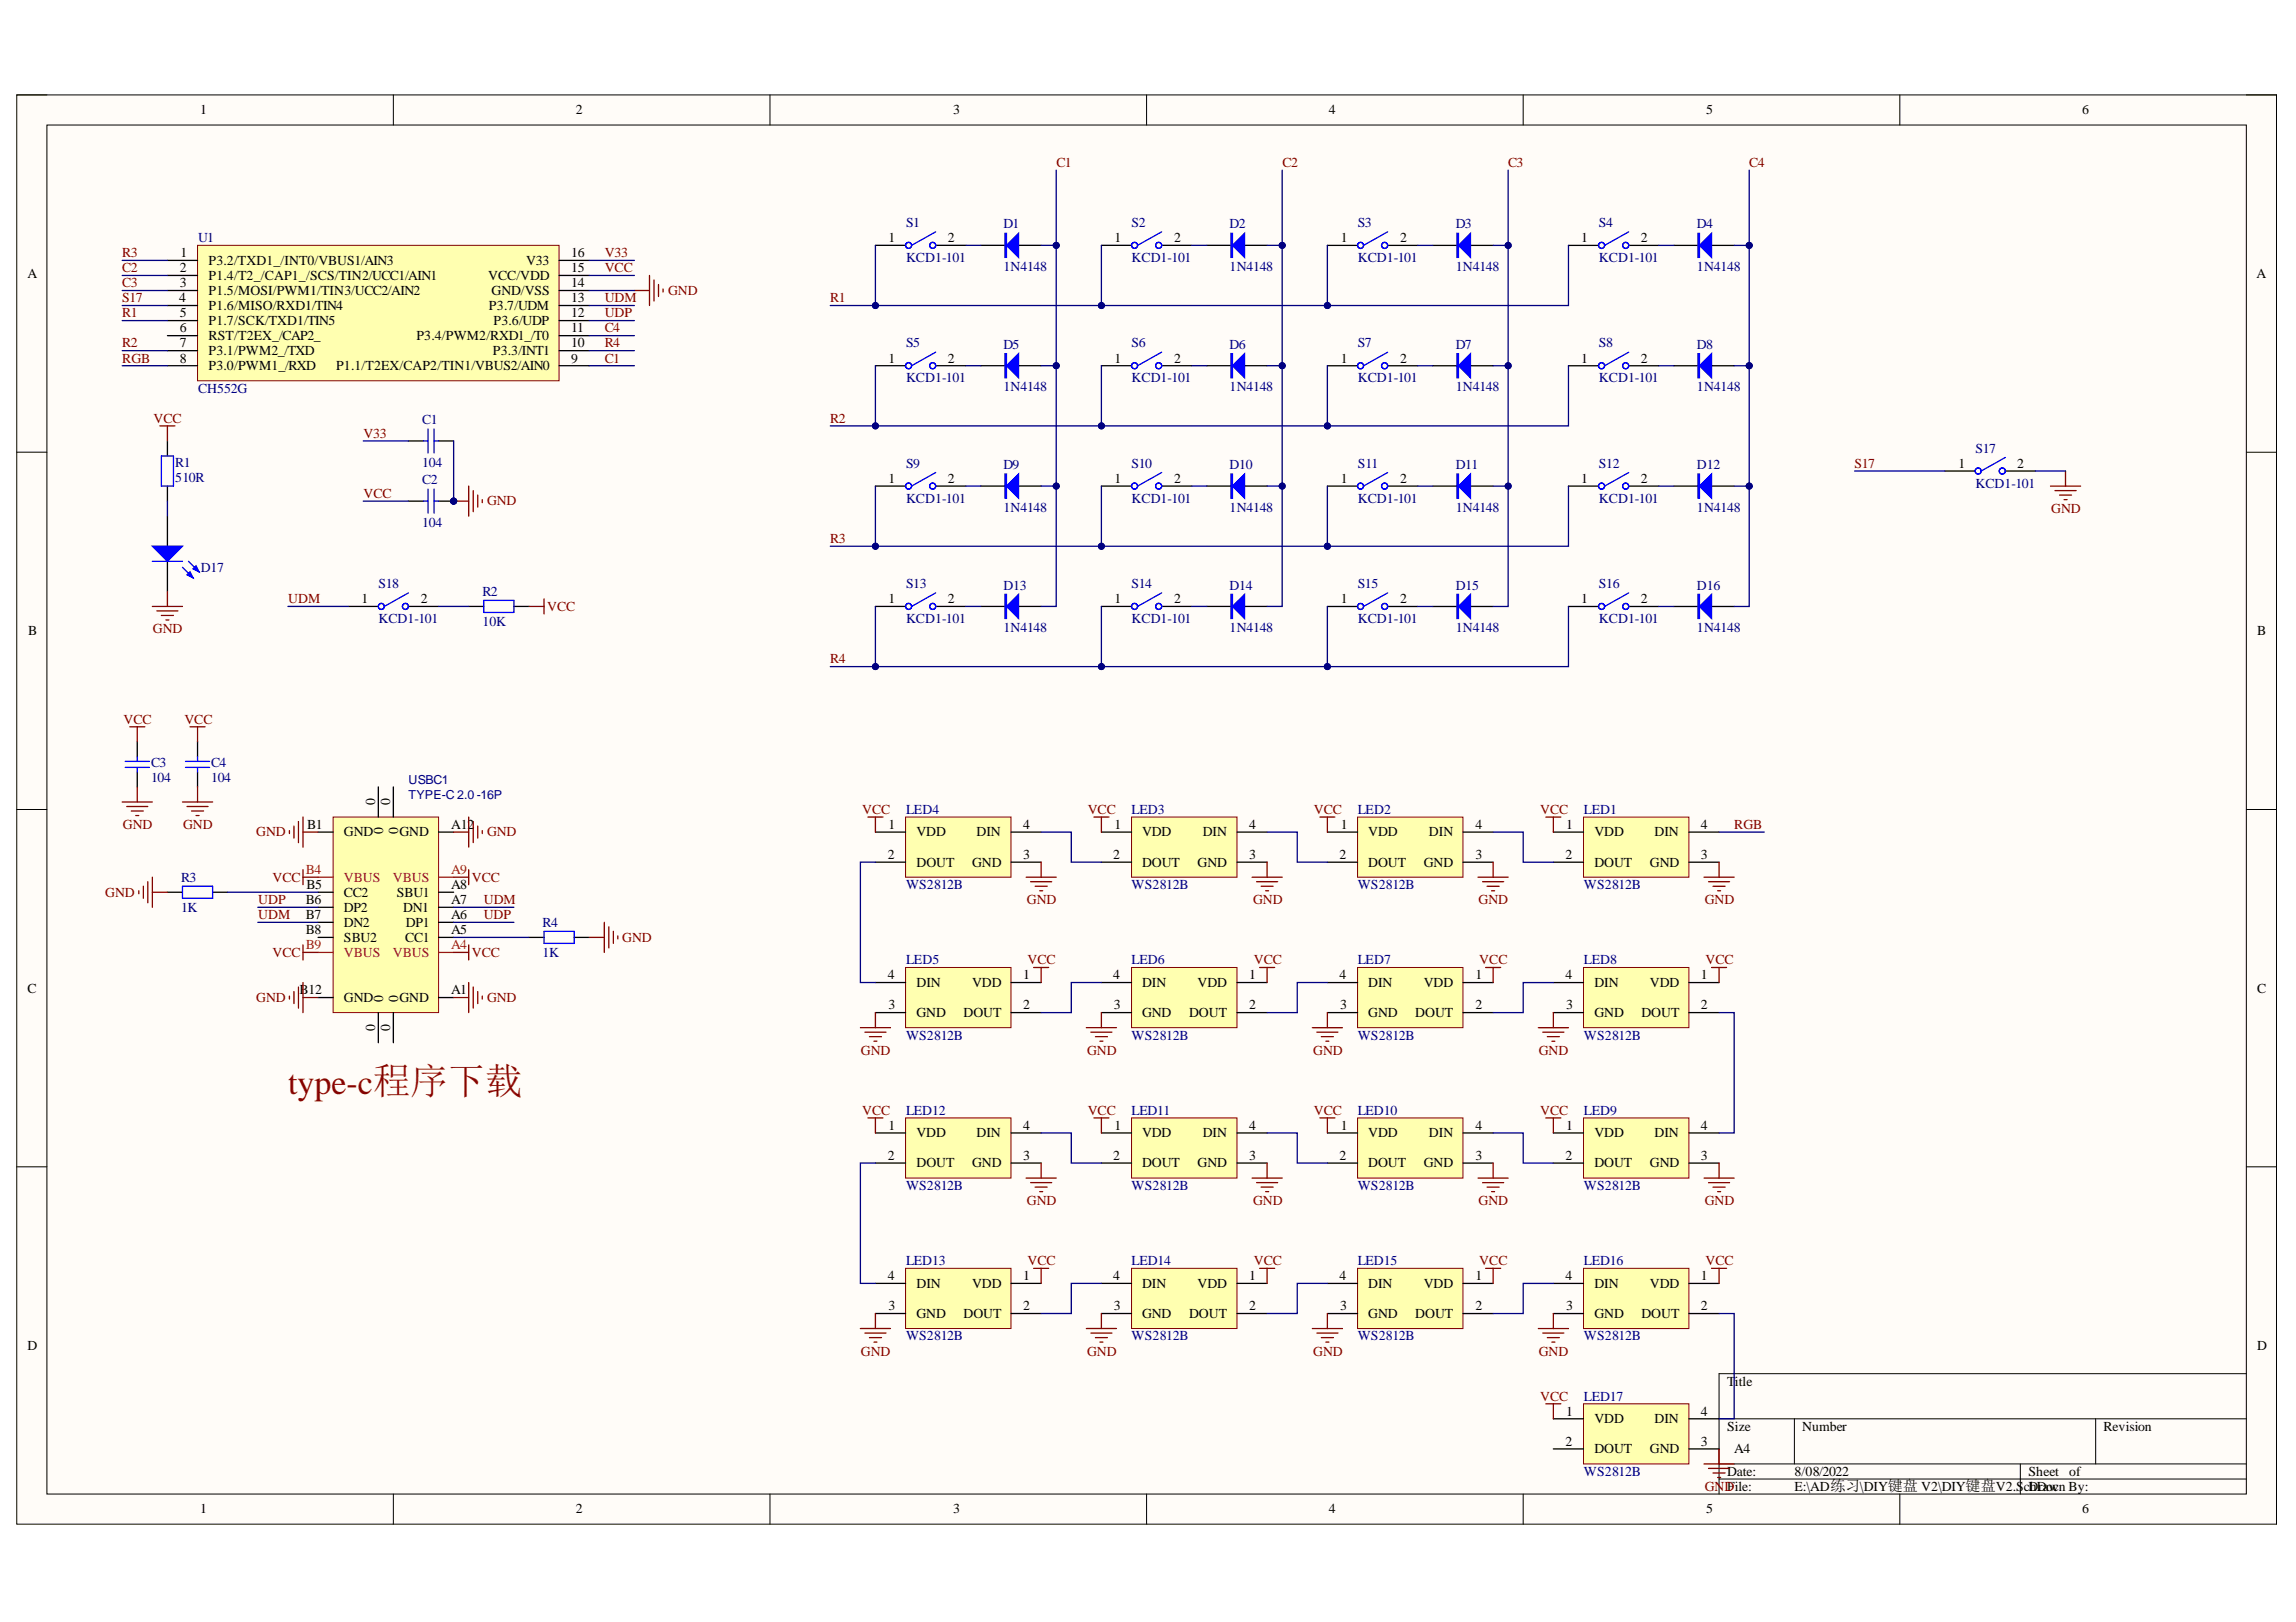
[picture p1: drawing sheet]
<svg xmlns="http://www.w3.org/2000/svg" width="297mm" height="210mm" viewBox="0 0 297 210" stroke-linecap="round" stroke-linejoin="round" font-family="sans-serif">
<defs><g id="words">
<text font-size="4.4" fill="#980000" x="37.3" y="141.6">type-c程序下载</text>
<g font-size="1.8">
<text x="25.9" y="14.8">1</text>
<text x="74.5" y="14.8">2</text>
<text x="123.3" y="14.8">3</text>
<text x="171.9" y="14.8">4</text>
<text x="220.7" y="14.8">5</text>
<text x="269.4" y="14.8">6</text>
<text x="3.6" y="36">A</text>
<text x="23.3" y="35.2">2</text>
<text x="23.3" y="33.3">1</text>
<text x="27" y="34.3">P3.2/TXD1_/INT0/VBUS1/AIN3</text>
<text x="68.1" y="34.3">V33</text>
<text x="73.9" y="35.2">15</text>
<text x="73.9" y="33.3">16</text>
<text x="114.9" y="31.3">1</text>
<text x="122.6" y="31.3">2</text>
<text x="144.2" y="31.3">1</text>
<text x="151.9" y="31.3">2</text>
<text x="173.5" y="31.3">1</text>
<text x="181.1" y="31.3">2</text>
<text x="204.6" y="31.3">1</text>
<text x="212.3" y="31.3">2</text>
<text x="291.9" y="36">A</text>
<text x="23.2" y="39.1">4</text>
<text x="23.3" y="37.2">3</text>
<text x="23.3" y="41.1">5</text>
<text x="27" y="36.2">P1.4/T2_/CAP1_/SCS/TIN2/UCC1/AIN1</text>
<text x="27" y="38.2">P1.5/MOSI/PWM1/TIN3/UCC2/AIN2</text>
<text x="27" y="40.1">P1.6/MISO/RXD1/TIN4</text>
<text x="63.2" y="36.2">VCC/VDD</text>
<text x="63.3" y="40.1">P3.7/UDM</text>
<text x="63.6" y="38.2">GND/VSS</text>
<text x="73.9" y="41.1">12</text>
<text x="73.9" y="39.1">13</text>
<text x="73.9" y="37.2">14</text>
<text x="23.3" y="43">6</text>
<text x="23.3" y="44.9">7</text>
<text x="23.3" y="47">8</text>
<text x="27" y="42.1">P1.7/SCK/TXD1/TIN5</text>
<text x="27" y="44">RST/T2EX_/CAP2_</text>
<text x="27" y="46">P3.1/PWM2_/TXD</text>
<text x="27" y="47.9">P3.0/PWM1_/RXD</text>
<text x="43.5" y="47.9">P1.1/T2EX/CAP2/TIN1/VBUS2/AIN0</text>
<text x="53.9" y="44">P3.4/PWM2/RXD1_/T0</text>
<text x="63.8" y="46">P3.3/INT1</text>
<text x="63.9" y="42.1">P3.6/UDP</text>
<text x="73.9" y="47">9</text>
<text x="73.9" y="44.9">10</text>
<text x="73.9" y="43">11</text>
<text x="114.9" y="47">1</text>
<text x="122.6" y="47">2</text>
<text x="144.2" y="47">1</text>
<text x="151.9" y="47">2</text>
<text x="173.5" y="47">1</text>
<text x="181.1" y="47">2</text>
<text x="204.6" y="47">1</text>
<text x="212.3" y="47">2</text>
<text x="114.9" y="62.5">1</text>
<text x="122.6" y="62.5">2</text>
<text x="144.2" y="62.5">1</text>
<text x="151.9" y="62.5">2</text>
<text x="173.5" y="62.5">1</text>
<text x="181.1" y="62.5">2</text>
<text x="204.6" y="62.5">1</text>
<text x="212.3" y="62.5">2</text>
<text x="253.4" y="60.6">1</text>
<text x="261" y="60.6">2</text>
<text x="3.6" y="82.2">B</text>
<text x="46.8" y="78.1">1</text>
<text x="54.5" y="78.1">2</text>
<text x="114.9" y="78.1">1</text>
<text x="122.6" y="78.1">2</text>
<text x="144.2" y="78.1">1</text>
<text x="151.9" y="78.1">2</text>
<text x="173.5" y="78.1">1</text>
<text x="181.1" y="78.1">2</text>
<text x="204.6" y="78.1">1</text>
<text x="212.3" y="78.1">2</text>
<text x="292" y="82.2">B</text>
<text x="39.7" y="107.3">B1</text>
<text x="48.5" y="104.2" transform="rotate(-90 48.5 104.2)">0</text>
<text x="49.6" y="107.9" transform="rotate(-90 49.6 107.9)">0</text>
<text x="50.5" y="104.2" transform="rotate(-90 50.5 104.2)">0</text>
<text x="51.5" y="107.9" transform="rotate(-90 51.5 107.9)">0</text>
<text x="58.4" y="107.3">A12</text>
<text x="114.9" y="107.3">1</text>
<text x="132.4" y="107.3">4</text>
<text x="144.2" y="107.3">1</text>
<text x="161.6" y="107.3">4</text>
<text x="173.5" y="107.3">1</text>
<text x="190.9" y="107.3">4</text>
<text x="202.6" y="107.3">1</text>
<text x="220.1" y="107.3">4</text>
<text x="44.5" y="108.2">GND</text>
<text x="51.7" y="108.2">GND</text>
<text x="114.8" y="111.2">2</text>
<text x="118.6" y="108.2">VDD</text>
<text x="118.6" y="112.2">DOUT</text>
<text x="125.8" y="112.2">GND</text>
<text x="126.3" y="108.2">DIN</text>
<text x="132.4" y="111.2">3</text>
<text x="144" y="111.2">2</text>
<text x="147.7" y="108.2">VDD</text>
<text x="147.7" y="112.2">DOUT</text>
<text x="154.9" y="112.2">GND</text>
<text x="155.6" y="108.2">DIN</text>
<text x="161.6" y="111.2">3</text>
<text x="173.3" y="111.2">2</text>
<text x="177" y="108.2">VDD</text>
<text x="177" y="112.2">DOUT</text>
<text x="184.2" y="112.2">GND</text>
<text x="184.9" y="108.2">DIN</text>
<text x="190.9" y="111.2">3</text>
<text x="202.5" y="111.2">2</text>
<text x="206.3" y="108.2">VDD</text>
<text x="206.3" y="112.2">DOUT</text>
<text x="213.5" y="112.2">GND</text>
<text x="214" y="108.2">DIN</text>
<text x="220.1" y="111.2">3</text>
<text x="39.6" y="117">B6</text>
<text x="39.6" y="118.9">B7</text>
<text x="39.7" y="115.1">B5</text>
<text x="44.5" y="116.1">CC2</text>
<text x="44.5" y="118">DP2</text>
<text x="44.5" y="120">DN2</text>
<text x="51.3" y="116.1">SBU1</text>
<text x="52.2" y="118">DN1</text>
<text x="52.5" y="120">DP1</text>
<text x="58.4" y="118.9">A6</text>
<text x="58.4" y="117">A7</text>
<text x="58.4" y="115.1">A8</text>
<text x="39.6" y="120.9">B8</text>
<text x="44.5" y="121.9">SBU2</text>
<text x="52.4" y="121.9">CC1</text>
<text x="58.4" y="120.9">A5</text>
<text x="3.6" y="128.5">C</text>
<text x="38.7" y="128.7">B12</text>
<text x="44.5" y="129.7">GND</text>
<text x="49.6" y="129.7" transform="rotate(-90 49.6 129.7)">0</text>
<text x="51.5" y="129.7" transform="rotate(-90 51.5 129.7)">0</text>
<text x="51.7" y="129.7">GND</text>
<text x="58.4" y="128.7">A1</text>
<text x="114.8" y="126.7">4</text>
<text x="114.9" y="130.6">3</text>
<text x="118.6" y="127.7">DIN</text>
<text x="118.6" y="131.6">GND</text>
<text x="124.7" y="131.6">DOUT</text>
<text x="125.8" y="127.7">VDD</text>
<text x="132.4" y="126.7">1</text>
<text x="132.4" y="130.6">2</text>
<text x="144" y="126.7">4</text>
<text x="144.1" y="130.6">3</text>
<text x="147.7" y="127.7">DIN</text>
<text x="147.7" y="131.6">GND</text>
<text x="153.8" y="131.6">DOUT</text>
<text x="154.9" y="127.7">VDD</text>
<text x="161.6" y="126.7">1</text>
<text x="161.6" y="130.6">2</text>
<text x="173.3" y="126.7">4</text>
<text x="173.4" y="130.6">3</text>
<text x="177" y="127.7">DIN</text>
<text x="177" y="131.6">GND</text>
<text x="183.1" y="131.6">DOUT</text>
<text x="184.2" y="127.7">VDD</text>
<text x="190.9" y="126.7">1</text>
<text x="190.9" y="130.6">2</text>
<text x="202.5" y="126.7">4</text>
<text x="202.6" y="130.6">3</text>
<text x="206.3" y="127.7">DIN</text>
<text x="206.3" y="131.6">GND</text>
<text x="212.4" y="131.6">DOUT</text>
<text x="213.5" y="127.7">VDD</text>
<text x="220.1" y="126.7">1</text>
<text x="220.1" y="130.6">2</text>
<text x="292" y="128.5">C</text>
<text x="48.5" y="133.4" transform="rotate(-90 48.5 133.4)">0</text>
<text x="50.5" y="133.4" transform="rotate(-90 50.5 133.4)">0</text>
<text x="114.9" y="146.2">1</text>
<text x="118.6" y="147.2">VDD</text>
<text x="126.3" y="147.2">DIN</text>
<text x="132.4" y="146.2">4</text>
<text x="144.2" y="146.2">1</text>
<text x="147.7" y="147.2">VDD</text>
<text x="155.6" y="147.2">DIN</text>
<text x="161.6" y="146.2">4</text>
<text x="173.5" y="146.2">1</text>
<text x="177" y="147.2">VDD</text>
<text x="184.9" y="147.2">DIN</text>
<text x="190.9" y="146.2">4</text>
<text x="202.6" y="146.2">1</text>
<text x="206.3" y="147.2">VDD</text>
<text x="214" y="147.2">DIN</text>
<text x="220.1" y="146.2">4</text>
<text x="114.8" y="150.1">2</text>
<text x="118.6" y="151.1">DOUT</text>
<text x="125.8" y="151.1">GND</text>
<text x="132.4" y="150.1">3</text>
<text x="144" y="150.1">2</text>
<text x="147.7" y="151.1">DOUT</text>
<text x="154.9" y="151.1">GND</text>
<text x="161.6" y="150.1">3</text>
<text x="173.3" y="150.1">2</text>
<text x="177" y="151.1">DOUT</text>
<text x="184.2" y="151.1">GND</text>
<text x="190.9" y="150.1">3</text>
<text x="202.5" y="150.1">2</text>
<text x="206.3" y="151.1">DOUT</text>
<text x="213.5" y="151.1">GND</text>
<text x="220.1" y="150.1">3</text>
<text x="114.8" y="165.7">4</text>
<text x="118.6" y="166.7">DIN</text>
<text x="125.8" y="166.7">VDD</text>
<text x="132.4" y="165.7">1</text>
<text x="144" y="165.7">4</text>
<text x="147.7" y="166.7">DIN</text>
<text x="154.9" y="166.7">VDD</text>
<text x="161.6" y="165.7">1</text>
<text x="173.3" y="165.7">4</text>
<text x="177" y="166.7">DIN</text>
<text x="184.2" y="166.7">VDD</text>
<text x="190.9" y="165.7">1</text>
<text x="202.5" y="165.7">4</text>
<text x="206.3" y="166.7">DIN</text>
<text x="213.5" y="166.7">VDD</text>
<text x="220.1" y="165.7">1</text>
<text x="114.9" y="169.6">3</text>
<text x="118.6" y="170.6">GND</text>
<text x="124.7" y="170.6">DOUT</text>
<text x="132.4" y="169.6">2</text>
<text x="144.1" y="169.6">3</text>
<text x="147.7" y="170.6">GND</text>
<text x="153.8" y="170.6">DOUT</text>
<text x="161.6" y="169.6">2</text>
<text x="173.4" y="169.6">3</text>
<text x="177" y="170.6">GND</text>
<text x="183.1" y="170.6">DOUT</text>
<text x="190.9" y="169.6">2</text>
<text x="202.6" y="169.6">3</text>
<text x="206.3" y="170.6">GND</text>
<text x="212.4" y="170.6">DOUT</text>
<text x="220.1" y="169.6">2</text>
<text x="3.6" y="174.7">D</text>
<text x="223.4" y="179.4">T</text>
<text x="224.5" y="179.4">itle</text>
<text x="292" y="174.7">D</text>
<text x="202.6" y="183.2">1</text>
<text x="206.3" y="184.2">VDD</text>
<text x="214" y="184.2">DIN</text>
<text x="220.1" y="183.2">4</text>
<text x="223.4" y="185.2">Size</text>
<text x="233.2" y="185.2">Number</text>
<text x="272.1" y="185.2">Revision</text>
<text x="202.5" y="187.1">2</text>
<text x="206.3" y="188.1">DOUT</text>
<text x="213.5" y="188.1">GND</text>
<text x="220.1" y="187.1">3</text>
<text x="223.4" y="191">Date:</text>
<text x="224.4" y="188.1">A4</text>
<text x="232.1" y="191">8/08/2022</text>
<text x="262.4" y="191">Sheet</text>
<text x="267.7" y="191">of</text>
<text x="25.9" y="195.8">1</text>
<text x="74.5" y="195.8">2</text>
<text x="123.3" y="195.8">3</text>
<text x="171.9" y="195.8">4</text>
<text x="220.7" y="195.8">5</text>
<text x="223.4" y="193">File:</text>
<text x="232.1" y="193">E:\AD练习\DIY键盘 V2\DIY键盘V2.S</text>
<text x="261.8" y="193">cDrawn By:</text>
<text x="262.6" y="193">hDoc</text>
<text x="269.4" y="195.8">6</text>
</g>
<g font-size="1.8" fill="#800000">
<text x="136.7" y="21.6">C1</text>
<text x="165.9" y="21.6">C2</text>
<text x="195.1" y="21.6">C3</text>
<text x="226.3" y="21.6">C4</text>
<text x="15.8" y="33.3">R3</text>
<text x="15.8" y="35.2">C2</text>
<text x="78.2" y="33.3">V33</text>
<text x="78.2" y="35.2">VCC</text>
<text x="15.8" y="37.2">C3</text>
<text x="15.8" y="39.1">S17</text>
<text x="15.8" y="41.1">R1</text>
<text x="78.2" y="41.1">UDP</text>
<text x="78.2" y="39.1">UDM</text>
<text x="86.4" y="38.2">GND</text>
<text x="107.4" y="39.1">R1</text>
<text x="15.8" y="44.9">R2</text>
<text x="15.8" y="47">RGB</text>
<text x="78.2" y="43">C4</text>
<text x="78.2" y="47">C1</text>
<text x="78.2" y="44.9">R4</text>
<text x="19.9" y="54.7">VCC</text>
<text x="47" y="56.7">V33</text>
<text x="107.4" y="54.7">R2</text>
<text x="47" y="64.5">VCC</text>
<text x="63" y="65.4">GND</text>
<text x="239.9" y="60.6">S17</text>
<text x="107.4" y="70.3">R3</text>
<text x="265.4" y="66.4">GND</text>
<text x="19.8" y="81.9">GND</text>
<text x="37.3" y="78.1">UDM</text>
<text x="70.8" y="79.1">VCC</text>
<text x="107.4" y="85.8">R4</text>
<text x="16" y="93.7">VCC</text>
<text x="23.8" y="93.7">VCC</text>
<text x="15.9" y="107.3">GND</text>
<text x="23.7" y="107.3">GND</text>
<text x="111.5" y="105.3">VCC</text>
<text x="140.7" y="105.3">VCC</text>
<text x="170" y="105.3">VCC</text>
<text x="199.2" y="105.3">VCC</text>
<text x="224.4" y="107.3">RGB</text>
<text x="33.2" y="108.2">GND</text>
<text x="63" y="108.2">GND</text>
<text x="13.6" y="116.1">GND</text>
<text x="33.4" y="118.9">UDM</text>
<text x="33.4" y="117">UDP</text>
<text x="35.3" y="114.1">VCC</text>
<text x="61.1" y="114.1">VCC</text>
<text x="62.6" y="117">UDM</text>
<text x="62.6" y="118.9">UDP</text>
<text x="132.9" y="117">GND</text>
<text x="162.1" y="117">GND</text>
<text x="191.3" y="117">GND</text>
<text x="220.6" y="117">GND</text>
<text x="35.3" y="123.8">VCC</text>
<text x="61.1" y="123.8">VCC</text>
<text x="80.5" y="121.9">GND</text>
<text x="132.9" y="124.8">VCC</text>
<text x="162.2" y="124.8">VCC</text>
<text x="191.4" y="124.8">VCC</text>
<text x="220.6" y="124.8">VCC</text>
<text x="33.2" y="129.7">GND</text>
<text x="63" y="129.7">GND</text>
<text x="111.4" y="136.5">GND</text>
<text x="140.6" y="136.5">GND</text>
<text x="169.9" y="136.5">GND</text>
<text x="199.1" y="136.5">GND</text>
<text x="111.5" y="144.3">VCC</text>
<text x="140.7" y="144.3">VCC</text>
<text x="170" y="144.3">VCC</text>
<text x="199.2" y="144.3">VCC</text>
<text x="132.9" y="156">GND</text>
<text x="162.1" y="156">GND</text>
<text x="191.3" y="156">GND</text>
<text x="220.6" y="156">GND</text>
<text x="132.9" y="163.7">VCC</text>
<text x="162.2" y="163.7">VCC</text>
<text x="191.4" y="163.7">VCC</text>
<text x="220.6" y="163.7">VCC</text>
<text x="111.4" y="175.5">GND</text>
<text x="140.6" y="175.5">GND</text>
<text x="169.9" y="175.5">GND</text>
<text x="199.1" y="175.5">GND</text>
<text x="199.2" y="181.3">VCC</text>
<text x="220.6" y="193">GND</text>
</g>
<g font-size="1.8" fill="#000080">
<text x="117.2" y="29.4">S1</text>
<text x="129.8" y="29.6">D1</text>
<text x="146.4" y="29.4">S2</text>
<text x="159.1" y="29.6">D2</text>
<text x="175.7" y="29.4">S3</text>
<text x="188.3" y="29.6">D3</text>
<text x="206.9" y="29.4">S4</text>
<text x="219.5" y="29.6">D4</text>
<text x="25.6" y="31.3">U1</text>
<text x="117.2" y="33.9">KCD1-101</text>
<text x="129.8" y="35.1">1N4148</text>
<text x="146.4" y="33.9">KCD1-101</text>
<text x="159.1" y="35.1">1N4148</text>
<text x="175.7" y="33.9">KCD1-101</text>
<text x="188.3" y="35.1">1N4148</text>
<text x="206.9" y="33.9">KCD1-101</text>
<text x="219.5" y="35.1">1N4148</text>
<text x="117.2" y="44.9">S5</text>
<text x="129.8" y="45.2">D5</text>
<text x="146.4" y="44.9">S6</text>
<text x="159.1" y="45.2">D6</text>
<text x="175.7" y="44.9">S7</text>
<text x="188.3" y="45.2">D7</text>
<text x="206.9" y="44.9">S8</text>
<text x="219.5" y="45.2">D8</text>
<text x="25.6" y="50.9">CH552G</text>
<text x="117.2" y="49.4">KCD1-101</text>
<text x="129.8" y="50.6">1N4148</text>
<text x="146.4" y="49.4">KCD1-101</text>
<text x="159.1" y="50.6">1N4148</text>
<text x="175.7" y="49.4">KCD1-101</text>
<text x="188.3" y="50.6">1N4148</text>
<text x="206.9" y="49.4">KCD1-101</text>
<text x="219.5" y="50.6">1N4148</text>
<text x="54.6" y="54.9">C1</text>
<text x="255.6" y="58.6">S17</text>
<text x="22.7" y="60.4">R1</text>
<text x="22.7" y="62.3">510R</text>
<text x="54.6" y="60.4">104</text>
<text x="54.6" y="62.7">C2</text>
<text x="117.2" y="60.6">S9</text>
<text x="117.2" y="65.1">KCD1-101</text>
<text x="129.8" y="60.7">D9</text>
<text x="146.4" y="60.6">S10</text>
<text x="146.4" y="65.1">KCD1-101</text>
<text x="159.1" y="60.7">D10</text>
<text x="175.7" y="60.6">S11</text>
<text x="175.7" y="65.1">KCD1-101</text>
<text x="188.3" y="60.7">D11</text>
<text x="206.9" y="60.6">S12</text>
<text x="206.9" y="65.1">KCD1-101</text>
<text x="219.5" y="60.7">D12</text>
<text x="255.6" y="63.1">KCD1-101</text>
<text x="54.6" y="68.2">104</text>
<text x="129.8" y="66.2">1N4148</text>
<text x="159.1" y="66.2">1N4148</text>
<text x="188.3" y="66.2">1N4148</text>
<text x="219.5" y="66.2">1N4148</text>
<text x="26" y="74">D17</text>
<text x="49" y="76.1">S18</text>
<text x="62.4" y="77.1">R2</text>
<text x="117.2" y="76.1">S13</text>
<text x="129.8" y="76.4">D13</text>
<text x="146.4" y="76.1">S14</text>
<text x="159.1" y="76.4">D14</text>
<text x="175.7" y="76.1">S15</text>
<text x="188.3" y="76.4">D15</text>
<text x="206.9" y="76.1">S16</text>
<text x="219.5" y="76.4">D16</text>
<text x="49" y="80.6">KCD1-101</text>
<text x="62.4" y="81">10K</text>
<text x="117.2" y="80.6">KCD1-101</text>
<text x="129.8" y="81.8">1N4148</text>
<text x="146.4" y="80.6">KCD1-101</text>
<text x="159.1" y="81.8">1N4148</text>
<text x="175.7" y="80.6">KCD1-101</text>
<text x="188.3" y="81.8">1N4148</text>
<text x="206.9" y="80.6">KCD1-101</text>
<text x="219.5" y="81.8">1N4148</text>
<text x="19.5" y="99.3">C3</text>
<text x="19.5" y="101.2">104</text>
<text x="27.3" y="99.3">C4</text>
<text x="27.3" y="101.2">104</text>
<text x="117.2" y="105.3">LED4</text>
<text x="146.4" y="105.3">LED3</text>
<text x="175.7" y="105.3">LED2</text>
<text x="204.9" y="105.3">LED1</text>
<text x="23.4" y="114.1">R3</text>
<text x="23.4" y="118">1K</text>
<text x="70.2" y="120">R4</text>
<text x="117.2" y="115.1">WS2812B</text>
<text x="146.4" y="115.1">WS2812B</text>
<text x="175.7" y="115.1">WS2812B</text>
<text x="204.9" y="115.1">WS2812B</text>
<text x="70.2" y="123.8">1K</text>
<text x="117.2" y="124.8">LED5</text>
<text x="146.4" y="124.8">LED6</text>
<text x="175.7" y="124.8">LED7</text>
<text x="204.9" y="124.8">LED8</text>
<text x="117.2" y="134.6">WS2812B</text>
<text x="146.4" y="134.6">WS2812B</text>
<text x="175.7" y="134.6">WS2812B</text>
<text x="204.9" y="134.6">WS2812B</text>
<text x="117.2" y="144.3">LED12</text>
<text x="146.4" y="144.3">LED11</text>
<text x="175.7" y="144.3">LED10</text>
<text x="204.9" y="144.3">LED9</text>
<text x="117.2" y="154">WS2812B</text>
<text x="146.4" y="154">WS2812B</text>
<text x="175.7" y="154">WS2812B</text>
<text x="204.9" y="154">WS2812B</text>
<text x="117.2" y="163.7">LED13</text>
<text x="146.4" y="163.7">LED14</text>
<text x="175.7" y="163.7">LED15</text>
<text x="204.9" y="163.7">LED16</text>
<text x="117.2" y="173.4">WS2812B</text>
<text x="146.4" y="173.4">WS2812B</text>
<text x="175.7" y="173.4">WS2812B</text>
<text x="204.9" y="173.4">WS2812B</text>
<text x="204.9" y="181.3">LED17</text>
<text x="204.9" y="191">WS2812B</text>
</g>
<g font-size="1.8" fill="#f00">
<text x="39.6" y="113.1">B4</text>
<text x="58.4" y="113.1">A9</text>
<text x="44.5" y="114.1">VBUS</text>
<text x="50.8" y="114.1">VBUS</text>
<text x="39.6" y="122.8">B9</text>
<text x="44.5" y="123.8">VBUS</text>
<text x="50.8" y="123.8">VBUS</text>
<text x="58.4" y="122.8">A4</text>
</g>
<g font-size="1.6" fill="#000080">
<text x="52.9" y="101.5">USBC1</text>
<text x="52.9" y="103.4">TYPE-C 2.0 -16P</text>
</g>
</g></defs>
<path d="M2.2 12.3h292.3v184.9h-292.3z" fill-rule="evenodd" fill="#fffcf8"/>
<path d="M2.2 12.3h292.3v184.9h-292.3z" fill="none" stroke="#000" stroke-width=".13"/>
<path d="M6.1 16.2h284.5v177.1h-284.5z" fill-rule="evenodd" fill="#fffcf8"/>
<g fill="none" stroke="#000" stroke-width=".13">
<path d="M2.2 12.3h3.9M6.1 16.2h284.5v177.1h-284.5zM50.9 12.3v3.9M99.6 12.3v3.9M148.3 12.3v3.9M197.1 12.3v3.9M245.8 12.3v3.9M290.6 12.3h3.9v3.9M2.2 58.5h3.9M290.6 58.5h3.9M2.2 104.8h3.9M290.6 104.8h3.9"/>
<path d="M2.2 151h3.9M290.6 151h3.9M290.6 177.8h-68.2v15.5M50.9 193.3v3.9M99.6 193.3v3.9M148.3 193.3v3.9M197.1 193.3v3.9M222.4 183.6h68.2M222.4 189.4h68.2M222.4 191.4h68.2M232.1 183.6v5.8M245.8 193.3v3.9"/>
<path d="M261.4 189.4v3.9M271.1 183.6v5.8M294.5 193.3v3.9"/>
</g>
<path d="M25.6 31.8h46.7v17.5h-46.7z" fill-rule="evenodd" fill="#ffffb0"/>
<path d="M25.6 31.8h46.7v17.5h-46.7z" fill="none" stroke="#800000" stroke-width=".13"/>
<g fill="none" stroke="#000" stroke-width=".17">
<path d="M21.7 33.7h3.9M21.7 35.6h3.9M21.7 37.6h3.9M21.7 39.5h3.9M72.3 33.7h3.9M72.3 35.6h3.9M72.3 37.6h3.9M72.3 39.5h3.9M21.7 41.5h3.9M21.7 43.4h3.9M21.7 45.4h3.9M21.7 47.3h3.9"/>
<path d="M72.3 41.5h3.9M72.3 43.4h3.9M72.3 45.4h3.9M72.3 47.3h3.9M17.8 96v1.9M17.8 99.9v1.9M25.6 96v1.9M25.6 99.9v1.9"/>
</g>
<path d="M16.2 98.5h3.1M16.2 99.3h3.1M17.8 97.9v.6M17.8 99.3v.6M24 98.5h3.1M24 99.3h3.1M25.6 97.9v.6M25.6 99.3v.6" fill="none" stroke="#00f" stroke-width=".17"/>
<g fill="none" stroke="#800000" stroke-width=".17">
<path d="M16.8 94.1h1.9M17.8 94.1v1.9M24.6 94.1h1.9M25.6 94.1v1.9M15.8 103.8h3.9M16.4 104.4h2.7M17 105h1.5M17.6 105.5h.4M17.8 101.8v2M23.6 103.8h3.9M24.2 104.4h2.7M24.8 105h1.5"/>
<path d="M25.4 105.5h.4M25.6 101.8v2"/>
</g>
<path d="M43.1 105.7h13.6v25.3h-13.6z" fill-rule="evenodd" fill="#ffffb0"/>
<path d="M43.1 105.7h13.6v25.3h-13.6z" fill="none" stroke="#800000" stroke-width=".13"/>
<g fill="none" stroke="#000" stroke-width=".17">
<path d="M52.8 57.1h2M56.7 57.1h2M21.7 115.5h1.9M27.5 115.5h2M41.1 107.7h2M41.1 115.5h2M41.1 117.4h2M41.1 119.4h2M48.9 101.8v3.9M50.9 101.8v3.9M56.7 107.7h2M56.7 115.5h2"/>
<path d="M56.7 117.4h2M56.7 119.4h2M41.1 121.3h2M41.1 129.1h2M48.9 131v3.9M50.9 131v3.9M56.7 121.3h2M56.7 129.1h2M68.4 121.3h2M74.3 121.3h1.9"/>
</g>
<path d="M41.1 113.5h2M56.7 113.5h2M41.1 123.3h2M56.7 123.3h2" fill="none" stroke="#f00" stroke-width=".17"/>
<g fill="none" stroke="#800000" stroke-width=".17">
<path d="M18 115.3v.4M18.5 114.7v1.5M19.1 114.1v2.7M19.7 113.5v3.9M19.7 115.5h2M37.4 107.5v.4M38 106.9v1.6M38.6 106.3v2.7M39.2 105.7v3.9M39.2 112.5v2M39.2 107.7h1.9M39.2 113.5h1.9"/>
<path d="M58.7 113.5h1.9M60.6 112.5v2M78.2 119.4v3.9M78.8 119.9v2.8M37.4 128.9v.4M38 128.3v1.6M38.6 127.7v2.8M39.2 122.3v1.9M39.2 127.1v3.9M39.2 129.1h1.9M39.2 123.3h1.9M58.7 129.1h1.9"/>
<path d="M58.7 123.3h1.9M60.6 122.3v1.9M60.6 127.1v3.9M61.2 127.7v2.8M61.8 128.3v1.6M62.4 128.9v.4M76.2 121.3h2M79.3 120.5v1.6M79.9 121.1v.4"/>
</g>
<path d="M54.8 57.1h.6M55.4 55.5v3.1M56.2 55.5v3.1M56.2 57.1h.5M23.6 114.7h3.9v1.5h-3.9zM70.4 120.5h3.9v1.6h-3.9z" fill="none" stroke="#00f" stroke-width=".17"/>
<circle cx="58.7" cy="64.8" r=".39" fill="#000080"/>
<circle cx="58.7" cy="64.8" r=".39" fill="none" stroke="#000080" stroke-width=".13"/>
<path d="M56.7 64.9h2" fill="none" stroke="#000" stroke-width=".17"/>
<circle cx="58.7" cy="64.8" r=".39" fill="#000080"/>
<circle cx="58.7" cy="64.8" r=".39" fill="none" stroke="#000080" stroke-width=".13"/>
<path d="M52.8 64.9h2" fill="none" stroke="#000" stroke-width=".17"/>
<path d="M54.8 64.9h.6M55.4 63.3v3.1M56.2 63.3v3.1M56.2 64.9h.5" fill="none" stroke="#00f" stroke-width=".17"/>
<path d="M82.1 37.6h1.9M84 35.6v3.9M84.6 36.2v2.8M85.2 36.8v1.6M85.8 37.4v.4M58.7 64.9h1.9M60.6 62.9v3.9M61.2 63.5v2.7M61.8 64.1v1.5M62.4 64.7v.3" fill="none" stroke="#800000" stroke-width=".17"/>
<circle cx="58.7" cy="64.8" r=".39" fill="#000080"/>
<circle cx="58.7" cy="64.8" r=".39" fill="none" stroke="#000080" stroke-width=".13"/>
<g fill="none" stroke="#00f" stroke-width=".17">
<path d="M121.1 30l-3.2 1.8M150.3 30l-3.1 1.8M179.5 30l-3.1 1.8M210.7 30l-3.1 1.8M121.1 45.6l-3.2 1.7M150.3 45.6l-3.1 1.7M179.5 45.6l-3.1 1.7M210.7 45.6l-3.1 1.7M52.8 76.7l-3.1 1.8M62.6 77.7h3.9v1.6h-3.9zM121.1 61.1l-3.2 1.8M121.1 76.7l-3.2 1.8"/>
<path d="M150.3 61.1l-3.1 1.8M150.3 76.7l-3.1 1.8M179.5 61.2l-3.1 1.7M179.5 76.7l-3.1 1.8M210.7 61.2l-3.1 1.7M210.7 76.7l-3.1 1.8"/>
<circle cx="117.5" cy="31.8" r=".39"/>
<circle cx="120.7" cy="31.8" r=".39"/>
<circle cx="146.8" cy="31.8" r=".39"/>
<circle cx="149.9" cy="31.8" r=".39"/>
<circle cx="176" cy="31.8" r=".39"/>
<circle cx="179.1" cy="31.8" r=".39"/>
<circle cx="207.2" cy="31.8" r=".39"/>
<circle cx="210.3" cy="31.8" r=".39"/>
<circle cx="117.5" cy="47.3" r=".39"/>
<circle cx="120.7" cy="47.3" r=".39"/>
<circle cx="146.8" cy="47.3" r=".39"/>
<circle cx="149.9" cy="47.3" r=".39"/>
<circle cx="176" cy="47.3" r=".39"/>
<circle cx="179.1" cy="47.3" r=".39"/>
<circle cx="207.2" cy="47.3" r=".39"/>
<circle cx="210.3" cy="47.3" r=".39"/>
<circle cx="49.3" cy="78.5" r=".39"/>
<circle cx="52.5" cy="78.5" r=".39"/>
<circle cx="117.5" cy="62.9" r=".39"/>
<circle cx="117.5" cy="78.5" r=".39"/>
<circle cx="120.7" cy="62.9" r=".39"/>
<circle cx="120.7" cy="78.5" r=".39"/>
<circle cx="146.8" cy="62.9" r=".39"/>
<circle cx="146.8" cy="78.5" r=".39"/>
<circle cx="149.9" cy="62.9" r=".39"/>
<circle cx="149.9" cy="78.5" r=".39"/>
<circle cx="176" cy="62.9" r=".39"/>
<circle cx="176" cy="78.5" r=".39"/>
<circle cx="179.1" cy="78.5" r=".39"/>
<circle cx="179.1" cy="62.9" r=".39"/>
<circle cx="207.2" cy="78.5" r=".39"/>
<circle cx="207.2" cy="62.9" r=".39"/>
<circle cx="210.3" cy="78.5" r=".39"/>
<circle cx="210.3" cy="62.9" r=".39"/>
</g>
<g fill="none" stroke="#000" stroke-width=".17">
<path d="M113.3 31.8h3.9M121.1 31.8h3.9M126.9 31.8h3.1M131.8 31.8h2.9M142.5 31.8h3.9M150.3 31.8h3.9M171.7 31.8h3.9M179.5 31.8h3.9M202.9 31.8h3.9M210.7 31.8h3.9M113.3 47.3h3.9M121.1 47.3h3.9"/>
<path d="M142.5 47.3h3.9M150.3 47.3h3.9M171.7 47.3h3.9M179.5 47.3h3.9M202.9 47.3h3.9M210.7 47.3h3.9M45 78.5h3.9M52.8 78.5h3.9M60.6 78.5h2M66.5 78.5h1.9M113.3 78.5h3.9M113.3 62.9h3.9"/>
<path d="M121.1 78.5h3.9M121.1 62.9h3.9M142.5 78.5h3.9M142.5 62.9h3.9M150.3 78.5h3.9M150.3 62.9h3.9M171.7 62.9h3.9M171.7 78.5h3.9M179.5 62.9h3.9M179.5 78.5h3.9M202.9 62.9h3.9M202.9 78.5h3.9"/>
<path d="M210.7 62.9h3.9M210.7 78.5h3.9"/>
</g>
<path d="M68.4 78.5h2M70.4 77.5v1.9" fill="none" stroke="#800000" stroke-width=".17"/>
<path d="M130.2 31.8l1.6-1.6v3.1z" fill="#00f"/>
<path d="M130 30.2h.2v3.1h-.2zM130.2 31.8l1.6-1.6v3.1z" fill="none" stroke="#00f" stroke-width=".17"/>
<path d="M130.1 30.2v3.1" fill="none" stroke="#00f" stroke-width=".2"/>
<path d="M156.1 31.8h3.2M161 31.8h2.9" fill="none" stroke="#000" stroke-width=".17"/>
<path d="M159.4 31.8l1.6-1.6v3.1z" fill="#00f"/>
<path d="M159.3 30.2h.1v3.1h-.1zM159.4 31.8l1.6-1.6v3.1z" fill="none" stroke="#00f" stroke-width=".17"/>
<path d="M159.3 30.2v3.1" fill="none" stroke="#00f" stroke-width=".2"/>
<path d="M185.4 31.8h3.1M190.2 31.8h3" fill="none" stroke="#000" stroke-width=".17"/>
<path d="M190.2 30.2v3.1l-1.5-1.5z" fill="#00f"/>
<path d="M188.5 30.2h.2v3.1h-.2zM190.2 30.2v3.1l-1.5-1.5z" fill="none" stroke="#00f" stroke-width=".17"/>
<path d="M188.6 30.2v3.1" fill="none" stroke="#00f" stroke-width=".2"/>
<path d="M216.6 31.8h3.1M221.4 31.8h3" fill="none" stroke="#000" stroke-width=".17"/>
<path d="M219.9 31.8l1.5-1.6v3.1z" fill="#00f"/>
<path d="M219.7 30.2h.2v3.1h-.2zM219.9 31.8l1.5-1.6v3.1z" fill="none" stroke="#00f" stroke-width=".17"/>
<path d="M219.8 30.2v3.1" fill="none" stroke="#00f" stroke-width=".19"/>
<path d="M126.9 47.3h3.1M131.8 47.3h2.9" fill="none" stroke="#000" stroke-width=".17"/>
<path d="M130.2 47.3l1.6-1.5v3.1z" fill="#00f"/>
<path d="M130 45.8h.2v3.1h-.2zM130.2 47.3l1.6-1.5v3.1z" fill="none" stroke="#00f" stroke-width=".17"/>
<path d="M130.1 45.8v3.1" fill="none" stroke="#00f" stroke-width=".2"/>
<path d="M156.1 47.3h3.2M161 47.3h2.9" fill="none" stroke="#000" stroke-width=".17"/>
<path d="M159.4 47.3l1.6-1.5v3.1z" fill="#00f"/>
<path d="M159.3 45.8h.1v3.1h-.1zM159.4 47.3l1.6-1.5v3.1z" fill="none" stroke="#00f" stroke-width=".17"/>
<path d="M159.3 45.8v3.1" fill="none" stroke="#00f" stroke-width=".2"/>
<path d="M185.4 47.3h3.1M190.2 47.3h3" fill="none" stroke="#000" stroke-width=".17"/>
<path d="M190.2 45.8v3.1l-1.5-1.6z" fill="#00f"/>
<path d="M188.5 45.8h.2v3.1h-.2zM190.2 45.8v3.1l-1.5-1.6z" fill="none" stroke="#00f" stroke-width=".17"/>
<path d="M188.6 45.8v3.1" fill="none" stroke="#00f" stroke-width=".2"/>
<path d="M216.6 47.3h3.1M221.4 47.3h3" fill="none" stroke="#000" stroke-width=".17"/>
<path d="M219.9 47.3l1.5-1.5v3.1z" fill="#00f"/>
<path d="M219.7 45.8h.2v3.1h-.2zM219.9 47.3l1.5-1.5v3.1z" fill="none" stroke="#00f" stroke-width=".17"/>
<path d="M219.8 45.8v3.1" fill="none" stroke="#00f" stroke-width=".19"/>
<path d="M126.9 62.9h3.1M131.8 62.9h2.9" fill="none" stroke="#000" stroke-width=".17"/>
<path d="M130.2 62.9l1.6-1.6v3.2z" fill="#00f"/>
<path d="M130 61.3h.2v3.2h-.2zM130.2 62.9l1.6-1.6v3.2z" fill="none" stroke="#00f" stroke-width=".17"/>
<path d="M130.1 61.3v3.2" fill="none" stroke="#00f" stroke-width=".2"/>
<path d="M156.1 62.9h3.2M161 62.9h2.9" fill="none" stroke="#000" stroke-width=".17"/>
<path d="M159.4 62.9l1.6-1.6v3.2z" fill="#00f"/>
<path d="M159.3 61.3h.1v3.2h-.1zM159.4 62.9l1.6-1.6v3.2z" fill="none" stroke="#00f" stroke-width=".17"/>
<path d="M159.3 61.3v3.2" fill="none" stroke="#00f" stroke-width=".2"/>
<path d="M185.4 62.9h3.1M190.2 62.9h3" fill="none" stroke="#000" stroke-width=".17"/>
<path d="M190.2 61.3v3.2l-1.5-1.6z" fill="#00f"/>
<path d="M188.5 61.3h.2v3.2h-.2zM190.2 61.3v3.2l-1.5-1.6z" fill="none" stroke="#00f" stroke-width=".17"/>
<path d="M188.6 61.3v3.2" fill="none" stroke="#00f" stroke-width=".2"/>
<path d="M216.6 62.9h3.1M221.4 62.9h3" fill="none" stroke="#000" stroke-width=".17"/>
<path d="M219.9 62.9l1.5-1.6v3.2z" fill="#00f"/>
<path d="M219.7 61.3h.2v3.2h-.2zM219.9 62.9l1.5-1.6v3.2z" fill="none" stroke="#00f" stroke-width=".17"/>
<path d="M219.8 61.3v3.2" fill="none" stroke="#00f" stroke-width=".19"/>
<path d="M126.9 78.5h3.1M131.8 78.5h2.9" fill="none" stroke="#000" stroke-width=".17"/>
<path d="M130.2 78.5l1.6-1.6v3.1z" fill="#00f"/>
<path d="M130 76.9h.2v3.1h-.2zM130.2 78.5l1.6-1.6v3.1z" fill="none" stroke="#00f" stroke-width=".17"/>
<path d="M130.1 76.9v3.1" fill="none" stroke="#00f" stroke-width=".2"/>
<path d="M156.1 78.5h3.2M161 78.5h2.9" fill="none" stroke="#000" stroke-width=".17"/>
<path d="M159.4 78.5l1.6-1.6v3.1z" fill="#00f"/>
<path d="M159.3 76.9h.1v3.1h-.1zM159.4 78.5l1.6-1.6v3.1z" fill="none" stroke="#00f" stroke-width=".17"/>
<path d="M159.3 76.9v3.1" fill="none" stroke="#00f" stroke-width=".2"/>
<path d="M185.4 78.5h3.1M190.2 78.5h3" fill="none" stroke="#000" stroke-width=".17"/>
<path d="M190.2 76.9v3.1l-1.5-1.5z" fill="#00f"/>
<path d="M188.5 76.9h.2v3.1h-.2zM190.2 76.9v3.1l-1.5-1.5z" fill="none" stroke="#00f" stroke-width=".17"/>
<path d="M188.6 76.9v3.1" fill="none" stroke="#00f" stroke-width=".2"/>
<path d="M216.6 78.5h3.1M221.4 78.5h3" fill="none" stroke="#000" stroke-width=".17"/>
<path d="M219.9 78.5l1.5-1.6v3.1z" fill="#00f"/>
<g fill="none" stroke="#00f" stroke-width=".17">
<path d="M259.4 59.2l-3.1 1.8M219.7 76.9h.2v3.1h-.2zM219.9 78.5l1.5-1.6v3.1z"/>
<circle cx="255.9" cy="61" r=".39"/>
<circle cx="259" cy="61" r=".39"/>
</g>
<path d="M219.8 76.9v3.1" fill="none" stroke="#00f" stroke-width=".19"/>
<path d="M251.6 61h3.9M259.4 61h3.9" fill="none" stroke="#000" stroke-width=".17"/>
<path d="M265.3 62.9h3.9M265.9 63.5h2.7M266.4 64.1h1.6M267 64.7h.4M267.2 61v1.9" fill="none" stroke="#800000" stroke-width=".17"/>
<path d="M117.2 105.7h13.6v7.8h-13.6z" fill-rule="evenodd" fill="#ffffb0"/>
<path d="M117.2 105.7h13.6v7.8h-13.6z" fill="none" stroke="#800000" stroke-width=".13"/>
<path d="M113.3 107.7h3.9M113.3 111.6h3.9M130.8 107.7h3.9M130.8 111.6h3.9" fill="none" stroke="#000" stroke-width=".17"/>
<path d="M146.4 105.7h13.6v7.8h-13.6z" fill-rule="evenodd" fill="#ffffb0"/>
<path d="M146.4 105.7h13.6v7.8h-13.6z" fill="none" stroke="#800000" stroke-width=".13"/>
<path d="M142.5 107.7h3.9M142.5 111.6h3.9M160 107.7h3.9M160 111.6h3.9" fill="none" stroke="#000" stroke-width=".17"/>
<path d="M175.6 105.7h13.7v7.8h-13.7z" fill-rule="evenodd" fill="#ffffb0"/>
<path d="M175.6 105.7h13.7v7.8h-13.7z" fill="none" stroke="#800000" stroke-width=".13"/>
<path d="M171.7 107.7h3.9M171.7 111.6h3.9M189.3 107.7h3.9M189.3 111.6h3.9" fill="none" stroke="#000" stroke-width=".17"/>
<path d="M204.9 105.7h13.6v7.8h-13.6z" fill-rule="evenodd" fill="#ffffb0"/>
<path d="M204.9 105.7h13.6v7.8h-13.6z" fill="none" stroke="#800000" stroke-width=".13"/>
<path d="M201 107.7h3.9M201 111.6h3.9M218.5 107.7h3.9M218.5 111.6h3.9" fill="none" stroke="#000" stroke-width=".17"/>
<path d="M117.2 125.2h13.6v7.8h-13.6z" fill-rule="evenodd" fill="#ffffb0"/>
<path d="M117.2 125.2h13.6v7.8h-13.6z" fill="none" stroke="#800000" stroke-width=".13"/>
<path d="M113.3 127.1h3.9M113.3 131h3.9M130.8 127.1h3.9M130.8 131h3.9" fill="none" stroke="#000" stroke-width=".17"/>
<path d="M146.4 125.2h13.6v7.8h-13.6z" fill-rule="evenodd" fill="#ffffb0"/>
<path d="M146.4 125.2h13.6v7.8h-13.6z" fill="none" stroke="#800000" stroke-width=".13"/>
<path d="M142.5 127.1h3.9M142.5 131h3.9M160 127.1h3.9M160 131h3.9" fill="none" stroke="#000" stroke-width=".17"/>
<path d="M175.6 125.2h13.7v7.8h-13.7z" fill-rule="evenodd" fill="#ffffb0"/>
<path d="M175.6 125.2h13.7v7.8h-13.7z" fill="none" stroke="#800000" stroke-width=".13"/>
<path d="M171.7 127.2h3.9M171.7 131h3.9M189.3 127.2h3.9M189.3 131h3.9" fill="none" stroke="#000" stroke-width=".17"/>
<path d="M204.9 125.2h13.6v7.8h-13.6z" fill-rule="evenodd" fill="#ffffb0"/>
<path d="M204.9 125.2h13.6v7.8h-13.6z" fill="none" stroke="#800000" stroke-width=".13"/>
<path d="M201 127.2h3.9M201 131h3.9M218.5 127.2h3.9M218.5 131h3.9" fill="none" stroke="#000" stroke-width=".17"/>
<path d="M117.2 144.7h13.6v7.8h-13.6z" fill-rule="evenodd" fill="#ffffb0"/>
<path d="M117.2 144.7h13.6v7.8h-13.6z" fill="none" stroke="#800000" stroke-width=".13"/>
<path d="M113.3 146.6h3.9M113.3 150.5h3.9M130.8 146.6h3.9M130.8 150.5h3.9" fill="none" stroke="#000" stroke-width=".17"/>
<path d="M146.4 144.7h13.6v7.8h-13.6z" fill-rule="evenodd" fill="#ffffb0"/>
<path d="M146.4 144.7h13.6v7.8h-13.6z" fill="none" stroke="#800000" stroke-width=".13"/>
<path d="M142.5 146.6h3.9M142.5 150.5h3.9M160 146.6h3.9M160 150.5h3.9" fill="none" stroke="#000" stroke-width=".17"/>
<path d="M175.6 144.7h13.7v7.8h-13.7z" fill-rule="evenodd" fill="#ffffb0"/>
<path d="M175.6 144.7h13.7v7.8h-13.7z" fill="none" stroke="#800000" stroke-width=".13"/>
<path d="M171.7 146.6h3.9M171.7 150.5h3.9M189.3 146.6h3.9M189.3 150.5h3.9" fill="none" stroke="#000" stroke-width=".17"/>
<path d="M204.9 144.7h13.6v7.8h-13.6z" fill-rule="evenodd" fill="#ffffb0"/>
<path d="M204.9 144.7h13.6v7.8h-13.6z" fill="none" stroke="#800000" stroke-width=".13"/>
<path d="M201 146.6h3.9M201 150.5h3.9M218.5 146.6h3.9M218.5 150.5h3.9" fill="none" stroke="#000" stroke-width=".17"/>
<path d="M117.2 164.1h13.6v7.8h-13.6z" fill-rule="evenodd" fill="#ffffb0"/>
<path d="M117.2 164.1h13.6v7.8h-13.6z" fill="none" stroke="#800000" stroke-width=".13"/>
<path d="M113.3 166.1h3.9M113.3 170h3.9M130.8 166.1h3.9M130.8 170h3.9" fill="none" stroke="#000" stroke-width=".17"/>
<path d="M146.4 164.1h13.6v7.8h-13.6z" fill-rule="evenodd" fill="#ffffb0"/>
<path d="M146.4 164.1h13.6v7.8h-13.6z" fill="none" stroke="#800000" stroke-width=".13"/>
<path d="M142.5 166.1h3.9M142.5 170h3.9M160 166.1h3.9M160 170h3.9" fill="none" stroke="#000" stroke-width=".17"/>
<path d="M175.6 164.1h13.7v7.8h-13.7z" fill-rule="evenodd" fill="#ffffb0"/>
<path d="M175.6 164.1h13.7v7.8h-13.7z" fill="none" stroke="#800000" stroke-width=".13"/>
<path d="M171.7 166.1h3.9M171.7 170h3.9M189.3 166.1h3.9M189.3 170h3.9" fill="none" stroke="#000" stroke-width=".17"/>
<path d="M204.9 164.1h13.6v7.8h-13.6z" fill-rule="evenodd" fill="#ffffb0"/>
<path d="M204.9 164.1h13.6v7.8h-13.6z" fill="none" stroke="#800000" stroke-width=".13"/>
<path d="M201 166.1h3.9M201 170h3.9M218.5 166.1h3.9M218.5 170h3.9" fill="none" stroke="#000" stroke-width=".17"/>
<path d="M204.9 181.7h13.6v7.7h-13.6z" fill-rule="evenodd" fill="#ffffb0"/>
<path d="M204.9 181.7h13.6v7.7h-13.6z" fill="none" stroke="#800000" stroke-width=".13"/>
<path d="M21.7 57.1v1.9M21.7 62.9v2M21.7 66.8v3.9M21.7 72.6v3.9M201 183.6h3.9M201 187.5h3.9M218.5 183.6h3.9M218.5 187.5h3.9" fill="none" stroke="#000" stroke-width=".17"/>
<path d="M20.9 59h1.5v3.9h-1.5z" fill="none" stroke="#00f" stroke-width=".17"/>
<path d="M19.7 70.7h3.9l-1.9 1.9z" fill="#00f"/>
<path d="M19.7 70.7h3.9l-1.9 1.9zM23.6 73.4l1.4 1.4M24.4 72.6l1.4 1.4" fill="none" stroke="#00f" stroke-width=".17"/>
<path d="M24.2 74.4l.4-.4 .4 .8z" fill="#00f"/>
<path d="M24.2 74.4l.4-.4 .4 .8z" fill="none" stroke="#00f" stroke-width=".17"/>
<path d="M25 73.6l.4-.4 .4 .8z" fill="#00f"/>
<path d="M19.7 72.6h3.9M25 73.6l.4-.4 .4 .8z" fill="none" stroke="#00f" stroke-width=".17"/>
<path d="M20.7 55.1h1.9M21.7 55.1v2M19.7 78.5h3.9M20.3 79.1h2.7M20.9 79.6h1.5M21.7 76.5v2M21.5 80.2h.4" fill="none" stroke="#800000" stroke-width=".17"/>
<g fill="none" stroke="#000080" stroke-width=".17">
<path d="M15.8 33.7h5.9M15.8 35.6h5.9M15.8 37.6h5.9M15.8 39.5h5.9M76.2 33.7h5.9M76.2 35.6h5.9M76.2 37.6h5.9M76.2 39.5h5.9M15.8 41.5h5.9M15.8 45.4h5.9M15.8 47.3h5.9M47 57.1h5.8"/>
<path d="M58.7 57.1v7.8M76.2 41.5h5.9M76.2 45.4h5.9M76.2 47.3h5.9M76.2 43.4h5.9M47 64.9h5.8M29.5 115.5h11.6M33.4 119.4h7.7M33.4 117.4h7.7M58.7 119.4h7.8M58.7 117.4h7.8M58.7 121.3h9.7"/>
</g>
<circle cx="58.7" cy="64.8" r=".39" fill="#000080"/>
<circle cx="58.7" cy="64.8" r=".39" fill="none" stroke="#000080" stroke-width=".13"/>
<path d="M113.3 31.8v7.7M37.2 78.5h7.8M56.7 78.5h3.9" fill="none" stroke="#000080" stroke-width=".17"/>
<circle cx="113.3" cy="39.5" r=".39" fill="#000080"/>
<circle cx="113.3" cy="39.5" r=".39" fill="none" stroke="#000080" stroke-width=".13"/>
<path d="M134.7 31.8h1.9" fill="none" stroke="#000080" stroke-width=".17"/>
<circle cx="136.6" cy="31.8" r=".39" fill="#000080"/>
<circle cx="136.6" cy="31.8" r=".39" fill="none" stroke="#000080" stroke-width=".13"/>
<path d="M142.5 31.8v7.7" fill="none" stroke="#000080" stroke-width=".17"/>
<circle cx="142.5" cy="39.5" r=".39" fill="#000080"/>
<circle cx="142.5" cy="39.5" r=".39" fill="none" stroke="#000080" stroke-width=".13"/>
<path d="M163.9 31.8h2" fill="none" stroke="#000080" stroke-width=".17"/>
<circle cx="165.9" cy="31.8" r=".39" fill="#000080"/>
<circle cx="165.9" cy="31.8" r=".39" fill="none" stroke="#000080" stroke-width=".13"/>
<path d="M171.7 31.8v7.7" fill="none" stroke="#000080" stroke-width=".17"/>
<circle cx="171.7" cy="39.5" r=".39" fill="#000080"/>
<circle cx="171.7" cy="39.5" r=".39" fill="none" stroke="#000080" stroke-width=".13"/>
<path d="M193.2 31.8h1.9" fill="none" stroke="#000080" stroke-width=".17"/>
<circle cx="195.1" cy="31.8" r=".39" fill="#000080"/>
<circle cx="195.1" cy="31.8" r=".39" fill="none" stroke="#000080" stroke-width=".13"/>
<path d="M125 31.8h1.9M154.2 31.8h1.9M183.4 31.8h2M214.6 31.8h2M224.4 31.8h1.9" fill="none" stroke="#000080" stroke-width=".17"/>
<circle cx="226.3" cy="31.8" r=".39" fill="#000080"/>
<circle cx="226.3" cy="31.8" r=".39" fill="none" stroke="#000080" stroke-width=".13"/>
<path d="M224.4 47.3h1.9" fill="none" stroke="#000080" stroke-width=".17"/>
<circle cx="226.3" cy="47.3" r=".39" fill="#000080"/>
<circle cx="226.3" cy="47.3" r=".39" fill="none" stroke="#000080" stroke-width=".13"/>
<path d="M193.2 47.3h1.9M214.6 47.3h2" fill="none" stroke="#000080" stroke-width=".17"/>
<circle cx="195.1" cy="47.3" r=".39" fill="#000080"/>
<circle cx="195.1" cy="47.3" r=".39" fill="none" stroke="#000080" stroke-width=".13"/>
<path d="M171.7 47.3v7.8M183.4 47.3h2" fill="none" stroke="#000080" stroke-width=".17"/>
<circle cx="171.7" cy="55.1" r=".39" fill="#000080"/>
<circle cx="171.7" cy="55.1" r=".39" fill="none" stroke="#000080" stroke-width=".13"/>
<path d="M163.9 47.3h2" fill="none" stroke="#000080" stroke-width=".17"/>
<circle cx="165.9" cy="47.3" r=".39" fill="#000080"/>
<circle cx="165.9" cy="47.3" r=".39" fill="none" stroke="#000080" stroke-width=".13"/>
<path d="M142.5 47.3v7.8M154.2 47.3h1.9" fill="none" stroke="#000080" stroke-width=".17"/>
<circle cx="142.5" cy="55.1" r=".39" fill="#000080"/>
<circle cx="142.5" cy="55.1" r=".39" fill="none" stroke="#000080" stroke-width=".13"/>
<path d="M125 47.3h1.9M134.7 47.3h1.9" fill="none" stroke="#000080" stroke-width=".17"/>
<circle cx="136.6" cy="47.3" r=".39" fill="#000080"/>
<circle cx="136.6" cy="47.3" r=".39" fill="none" stroke="#000080" stroke-width=".13"/>
<path d="M113.3 47.3v7.8" fill="none" stroke="#000080" stroke-width=".17"/>
<circle cx="113.3" cy="55.1" r=".39" fill="#000080"/>
<circle cx="113.3" cy="55.1" r=".39" fill="none" stroke="#000080" stroke-width=".13"/>
<path d="M125 62.9h1.9M134.7 62.9h1.9" fill="none" stroke="#000080" stroke-width=".17"/>
<circle cx="136.6" cy="62.9" r=".39" fill="#000080"/>
<circle cx="136.6" cy="62.9" r=".39" fill="none" stroke="#000080" stroke-width=".13"/>
<path d="M113.3 62.9v7.8" fill="none" stroke="#000080" stroke-width=".17"/>
<circle cx="113.3" cy="70.7" r=".39" fill="#000080"/>
<circle cx="113.3" cy="70.7" r=".39" fill="none" stroke="#000080" stroke-width=".13"/>
<path d="M142.5 62.9v7.8" fill="none" stroke="#000080" stroke-width=".17"/>
<circle cx="142.5" cy="70.7" r=".39" fill="#000080"/>
<circle cx="142.5" cy="70.7" r=".39" fill="none" stroke="#000080" stroke-width=".13"/>
<path d="M154.2 62.9h1.9M163.9 62.9h2" fill="none" stroke="#000080" stroke-width=".17"/>
<circle cx="165.9" cy="62.9" r=".39" fill="#000080"/>
<circle cx="165.9" cy="62.9" r=".39" fill="none" stroke="#000080" stroke-width=".13"/>
<path d="M171.7 62.9v7.8" fill="none" stroke="#000080" stroke-width=".17"/>
<circle cx="171.7" cy="70.7" r=".39" fill="#000080"/>
<circle cx="171.7" cy="70.7" r=".39" fill="none" stroke="#000080" stroke-width=".13"/>
<path d="M183.4 62.9h2M193.2 62.9h1.9" fill="none" stroke="#000080" stroke-width=".17"/>
<circle cx="195.1" cy="62.9" r=".39" fill="#000080"/>
<circle cx="195.1" cy="62.9" r=".39" fill="none" stroke="#000080" stroke-width=".13"/>
<path d="M214.6 62.9h2M224.4 62.9h1.9" fill="none" stroke="#000080" stroke-width=".17"/>
<circle cx="226.3" cy="62.9" r=".39" fill="#000080"/>
<circle cx="226.3" cy="62.9" r=".39" fill="none" stroke="#000080" stroke-width=".13"/>
<path d="M171.7 78.5v7.8M183.4 78.5h2M214.6 78.5h2" fill="none" stroke="#000080" stroke-width=".17"/>
<circle cx="171.7" cy="86.3" r=".39" fill="#000080"/>
<circle cx="171.7" cy="86.3" r=".39" fill="none" stroke="#000080" stroke-width=".13"/>
<path d="M142.5 78.5v7.8M154.2 78.5h1.9" fill="none" stroke="#000080" stroke-width=".17"/>
<circle cx="142.5" cy="86.3" r=".39" fill="#000080"/>
<circle cx="142.5" cy="86.3" r=".39" fill="none" stroke="#000080" stroke-width=".13"/>
<path d="M113.3 78.5v7.8M125 78.5h1.9" fill="none" stroke="#000080" stroke-width=".17"/>
<circle cx="113.3" cy="86.3" r=".39" fill="#000080"/>
<circle cx="113.3" cy="86.3" r=".39" fill="none" stroke="#000080" stroke-width=".13"/>
<path d="M202.9 78.5v7.8h-95.5" fill="none" stroke="#000080" stroke-width=".17"/>
<circle cx="113.3" cy="86.3" r=".39" fill="#000080"/>
<circle cx="113.3" cy="86.3" r=".39" fill="none" stroke="#000080" stroke-width=".13"/>
<circle cx="142.5" cy="86.3" r=".39" fill="#000080"/>
<circle cx="142.5" cy="86.3" r=".39" fill="none" stroke="#000080" stroke-width=".13"/>
<circle cx="171.7" cy="86.3" r=".39" fill="#000080"/>
<circle cx="171.7" cy="86.3" r=".39" fill="none" stroke="#000080" stroke-width=".13"/>
<path d="M202.9 62.9v7.8h-95.5" fill="none" stroke="#000080" stroke-width=".17"/>
<circle cx="113.3" cy="70.7" r=".39" fill="#000080"/>
<circle cx="113.3" cy="70.7" r=".39" fill="none" stroke="#000080" stroke-width=".13"/>
<circle cx="142.5" cy="70.7" r=".39" fill="#000080"/>
<circle cx="142.5" cy="70.7" r=".39" fill="none" stroke="#000080" stroke-width=".13"/>
<circle cx="171.7" cy="70.7" r=".39" fill="#000080"/>
<circle cx="171.7" cy="70.7" r=".39" fill="none" stroke="#000080" stroke-width=".13"/>
<path d="M202.9 47.3v7.8h-95.5" fill="none" stroke="#000080" stroke-width=".17"/>
<circle cx="113.3" cy="55.1" r=".39" fill="#000080"/>
<circle cx="113.3" cy="55.1" r=".39" fill="none" stroke="#000080" stroke-width=".13"/>
<circle cx="142.5" cy="55.1" r=".39" fill="#000080"/>
<circle cx="142.5" cy="55.1" r=".39" fill="none" stroke="#000080" stroke-width=".13"/>
<circle cx="171.7" cy="55.1" r=".39" fill="#000080"/>
<circle cx="171.7" cy="55.1" r=".39" fill="none" stroke="#000080" stroke-width=".13"/>
<path d="M202.9 31.8v7.7h-95.5" fill="none" stroke="#000080" stroke-width=".17"/>
<circle cx="113.3" cy="39.5" r=".39" fill="#000080"/>
<circle cx="113.3" cy="39.5" r=".39" fill="none" stroke="#000080" stroke-width=".13"/>
<circle cx="142.5" cy="39.5" r=".39" fill="#000080"/>
<circle cx="142.5" cy="39.5" r=".39" fill="none" stroke="#000080" stroke-width=".13"/>
<circle cx="171.7" cy="39.5" r=".39" fill="#000080"/>
<circle cx="171.7" cy="39.5" r=".39" fill="none" stroke="#000080" stroke-width=".13"/>
<path d="M136.6 22v56.5h-1.9" fill="none" stroke="#000080" stroke-width=".17"/>
<circle cx="136.6" cy="62.9" r=".39" fill="#000080"/>
<circle cx="136.6" cy="62.9" r=".39" fill="none" stroke="#000080" stroke-width=".13"/>
<circle cx="136.6" cy="47.3" r=".39" fill="#000080"/>
<circle cx="136.6" cy="47.3" r=".39" fill="none" stroke="#000080" stroke-width=".13"/>
<circle cx="136.6" cy="31.8" r=".39" fill="#000080"/>
<circle cx="136.6" cy="31.8" r=".39" fill="none" stroke="#000080" stroke-width=".13"/>
<path d="M165.9 22v56.5h-2" fill="none" stroke="#000080" stroke-width=".17"/>
<circle cx="165.9" cy="62.9" r=".39" fill="#000080"/>
<circle cx="165.9" cy="62.9" r=".39" fill="none" stroke="#000080" stroke-width=".13"/>
<circle cx="165.9" cy="47.3" r=".39" fill="#000080"/>
<circle cx="165.9" cy="47.3" r=".39" fill="none" stroke="#000080" stroke-width=".13"/>
<circle cx="165.9" cy="31.8" r=".39" fill="#000080"/>
<circle cx="165.9" cy="31.8" r=".39" fill="none" stroke="#000080" stroke-width=".13"/>
<path d="M195.1 22v56.5h-1.9" fill="none" stroke="#000080" stroke-width=".17"/>
<circle cx="195.1" cy="62.9" r=".39" fill="#000080"/>
<circle cx="195.1" cy="62.9" r=".39" fill="none" stroke="#000080" stroke-width=".13"/>
<circle cx="195.1" cy="47.3" r=".39" fill="#000080"/>
<circle cx="195.1" cy="47.3" r=".39" fill="none" stroke="#000080" stroke-width=".13"/>
<circle cx="195.1" cy="31.8" r=".39" fill="#000080"/>
<circle cx="195.1" cy="31.8" r=".39" fill="none" stroke="#000080" stroke-width=".13"/>
<path d="M226.3 22v56.5h-1.9" fill="none" stroke="#000080" stroke-width=".17"/>
<circle cx="226.3" cy="62.9" r=".39" fill="#000080"/>
<circle cx="226.3" cy="62.9" r=".39" fill="none" stroke="#000080" stroke-width=".13"/>
<circle cx="226.3" cy="47.3" r=".39" fill="#000080"/>
<circle cx="226.3" cy="47.3" r=".39" fill="none" stroke="#000080" stroke-width=".13"/>
<circle cx="226.3" cy="31.8" r=".39" fill="#000080"/>
<circle cx="226.3" cy="31.8" r=".39" fill="none" stroke="#000080" stroke-width=".13"/>
<g fill="none" stroke="#000080" stroke-width=".17">
<path d="M21.7 64.9v1.9M239.9 61h11.7M263.3 61h3.9M113.3 111.6h-2v15.5h2M134.7 107.7h3.9v3.9h3.9M163.9 107.7h3.9v3.9h3.9M193.2 107.7h3.9v3.9h3.9M222.4 107.7h5.8M142.5 127.1h-3.9v3.9h-3.9M171.7 127.1h-3.9v3.9h-3.9M201 127.2h-3.9v3.8h-3.9M222.4 131h2v15.6h-2"/>
<path d="M113.3 150.5h-2v15.6h2M134.7 146.6h3.9v3.9h3.9M163.9 146.6h3.9v3.9h3.9M193.2 146.6h3.9v3.9h3.9M142.5 166.1h-3.9v3.9h-3.9M171.7 166.1h-3.9v3.9h-3.9M201 166.1h-3.9v3.9h-3.9M222.4 170h2v13.6h-2"/>
</g>
<g fill="none" stroke="#800000" stroke-width=".17">
<path d="M58.7 107.7h1.9M60.6 105.7v3.9M61.2 106.3v2.7M61.8 106.9v1.6M62.4 107.5v.4M112.3 105.7h1.9M113.3 105.7v2M132.7 113.5h3.9M133.3 114.1h2.8M133.9 114.7h1.6M134.5 115.3h.4M134.7 111.6v1.9"/>
<path d="M141.5 105.7h2M142.5 105.7v2M162 113.5h3.9M162.6 114.1h2.7M163.2 114.7h1.5M163.7 115.3h.4M163.9 111.6v1.9M170.8 105.7h1.9M171.7 105.7v2M191.2 113.5h3.9M191.8 114.1h2.7M192.4 114.7h1.6"/>
<path d="M193 115.3h.4M193.2 111.6v1.9M200 105.7h1.9M201 105.7v2M220.5 113.5h3.9M221 114.1h2.8M221.6 114.7h1.6M222.2 115.3h.4M222.4 111.6v1.9M111.3 133h3.9M111.9 133.6h2.7M112.5 134.2h1.5"/>
<path d="M113.1 134.7h.4M113.3 131v2M133.7 125.2h2M134.7 125.2v1.9M140.5 133h3.9M141.1 133.6h2.8M141.7 134.2h1.6M142.3 134.7h.4M142.5 131v2M163 125.2h1.9M163.9 125.2v1.9M169.8 133h3.9"/>
<path d="M170.4 133.6h2.7M170.9 134.2h1.6M171.5 134.7h.4M171.7 131v2M192.2 125.2h1.9M193.2 125.2v2M199 133h3.9M199.6 133.6h2.7M200.2 134.2h1.5M200.8 134.7h.4M201 131v2M221.4 125.2h2"/>
<path d="M222.4 125.2v2M112.3 144.7h1.9M113.3 144.7v1.9M132.7 152.5h3.9M133.3 153h2.8M133.9 153.6h1.6M134.5 154.2h.4M134.7 150.5v2M141.5 144.7h2M142.5 144.7v1.9M162 152.5h3.9M162.6 153h2.7"/>
<path d="M163.2 153.6h1.5M163.7 154.2h.4M163.9 150.5v2M170.8 144.7h1.9M171.7 144.7v1.9M191.2 152.5h3.9M191.8 153h2.7M192.4 153.6h1.6M193 154.2h.4M193.2 150.5v2M200 144.7h1.9M201 144.7v1.9"/>
<path d="M220.5 152.5h3.9M221 153h2.8M221.6 153.6h1.6M222.2 154.2h.4M222.4 150.5v2M111.3 171.9h3.9M111.9 172.5h2.7M112.5 173.1h1.5M113.1 173.7h.4M113.3 170v1.9M133.7 164.1h2M134.7 164.1v2"/>
<path d="M140.5 171.9h3.9M141.1 172.5h2.8M141.7 173.1h1.6M142.3 173.7h.4M142.5 170v1.9M163 164.1h1.9M163.9 164.1v2M169.8 171.9h3.9M170.4 172.5h2.7M170.9 173.1h1.6M171.5 173.7h.4M171.7 170v1.9"/>
<path d="M192.2 164.1h1.9M193.2 164.1v2M199 171.9h3.9M199.6 172.5h2.7M200.2 173.1h1.5M200.8 173.7h.4M201 170v1.9M221.4 164.1h2M222.4 164.1v2M200 181.7h1.9M201 181.7v1.9M220.5 189.4h3.9"/>
<path d="M221 190h2.8M221.6 190.6h1.6M222.2 191.2h.4M222.4 187.5v1.9"/>
</g>
<use href="#words"/>
</svg>
